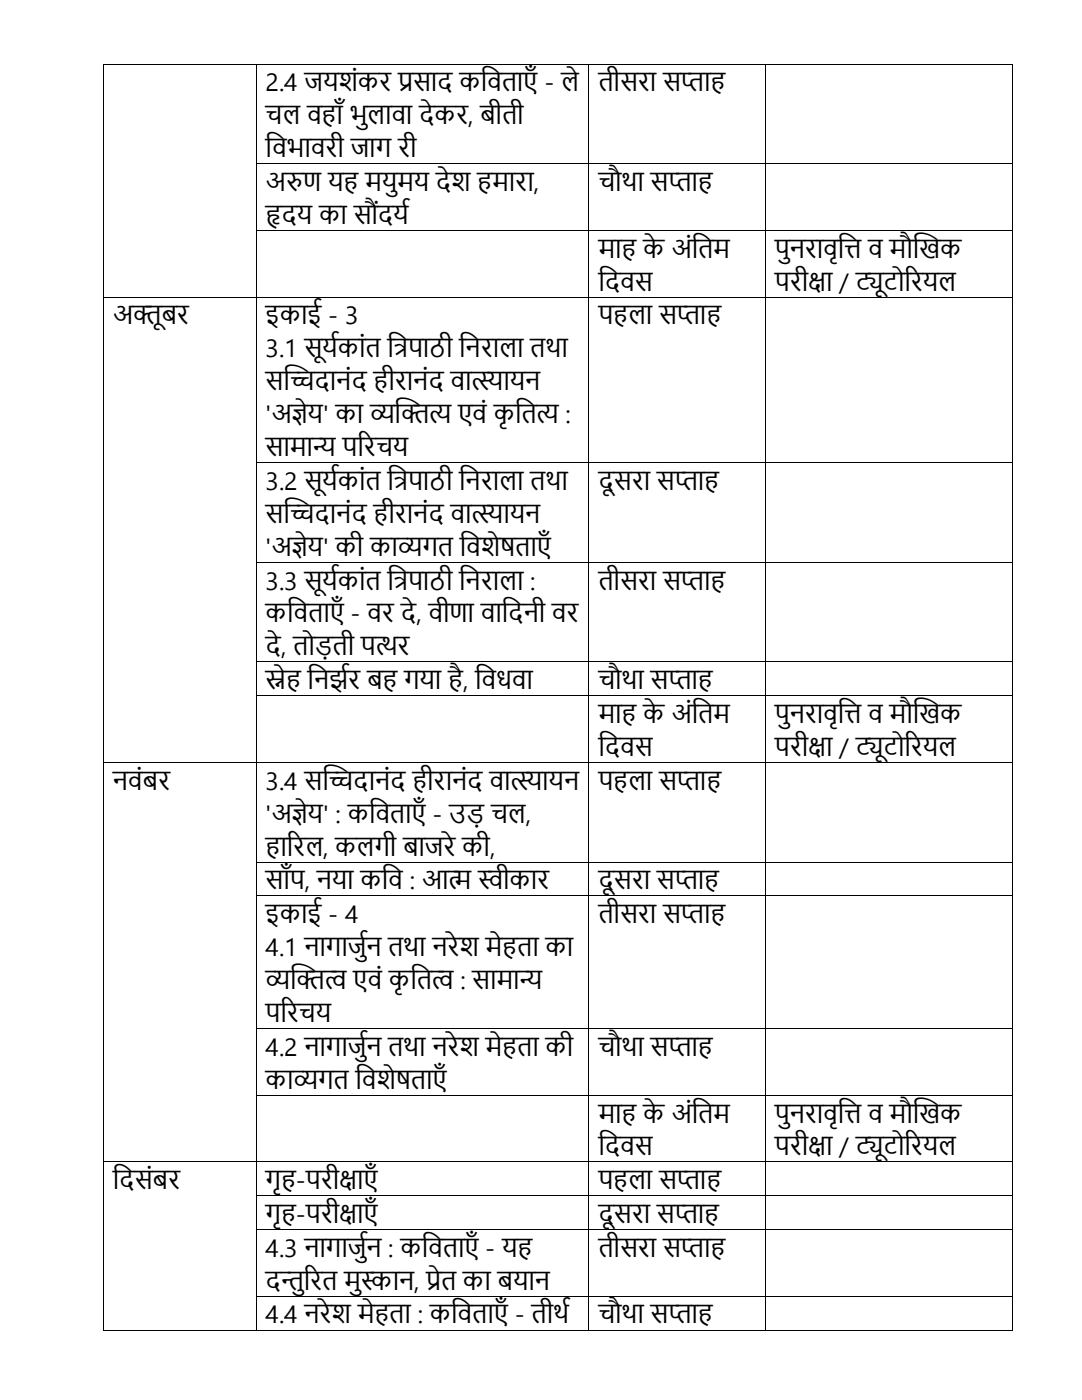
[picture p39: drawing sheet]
<svg xmlns="http://www.w3.org/2000/svg" width="216mm" height="279mm" viewBox="0 0 216 279" stroke-linecap="round" stroke-linejoin="round" font-family="sans-serif">
<defs><g id="words">
<g font-size="5">
<text x="53" y="18.2">2.4 जयिंकर प</text>
<text x="79.5" y="18.2">्</text>
<text x="79.5" y="18.2">रसाद कत</text>
<text x="97.2" y="18.2">विाएाँ- ले</text>
<text x="119.4" y="18.2">िीसरा सप</text>
<text x="135.9" y="18.2">्</text>
<text x="135.9" y="18.2">ता</text>
<text x="53" y="24.8">चल व ााँ भु</text>
<text x="73.3" y="24.8">लावा देकर, बीिी</text>
<text x="53" y="31.4">त</text>
<text x="54.3" y="31.4">वभावरी जाग री</text>
<text x="53" y="38.1">अर</text>
<text x="57.1" y="38.1">ुण य</text>
<text x="72.9" y="38.1">मयु</text>
<text x="79.2" y="38.1">मय देि</text>
<text x="98.2" y="38.1">मारा,</text>
<text x="119.4" y="38.1">चौथा सप</text>
<text x="133.4" y="38.1">्</text>
<text x="133.4" y="38.1">ता</text>
<text x="53" y="44.7">ह</text>
<text x="53" y="44.7">ृदय का सौंदयष</text>
<text x="119.4" y="51.4">मा</text>
<text x="128.3" y="51.4">केअंत</text>
<text x="139.3" y="51.4">िम</text>
<text x="154.6" y="51.4">पु</text>
<text x="157.6" y="51.4">नरावृत</text>
<text x="168.5" y="51.4">ि व मौख</text>
<text x="183.4" y="51.4">खक</text>
<text x="119.4" y="58">त</text>
<text x="120.7" y="58">दवस</text>
<text x="154.6" y="58">परीक</text>
<text x="161.3" y="58">्</text>
<text x="161.3" y="58">षा / टिोररयल</text>
<text x="170.8" y="58">्</text>
<text x="170.8" y="58">यू</text>
<text x="22.5" y="64.7">अिू</text>
<text x="32.2" y="64.7">बर</text>
<text x="53" y="64.7">इकाई - 3</text>
<text x="119.4" y="64.7">प ला सप</text>
<text x="135.1" y="64.7">्</text>
<text x="135.1" y="64.7">ता</text>
<text x="53" y="71.3">3.1 सू</text>
<text x="64.3" y="71.3">यषकांि त</text>
<text x="78.6" y="71.3">त</text>
<text x="78.6" y="71.3">्</text>
<text x="78.6" y="71.3">रपाठी त</text>
<text x="92.9" y="71.3">नराला िथा</text>
<text x="53" y="77.9">सख</text>
<text x="57.8" y="77.9">च</text>
<text x="57.8" y="77.9">्</text>
<text x="57.8" y="77.9">चदानंद</text>
<text x="77.5" y="77.9">ीरानंद वात</text>
<text x="94.1" y="77.9">्</text>
<text x="94.1" y="77.9">स</text>
<text x="94.1" y="77.9">यायन</text>
<text x="53" y="84.4">'अज</text>
<text x="58.2" y="84.4">्</text>
<text x="58.2" y="84.4">ञेय' का व ित</text>
<text x="73.8" y="84.4">्</text>
<text x="73.8" y="84.4">यख ्</text>
<text x="85.7" y="84.4">य एवं कृत्</text>
<text x="104" y="84.4">ित</text>
<text x="107.1" y="84.4">य :</text>
<text x="53" y="91">सामान</text>
<text x="62.5" y="91">्</text>
<text x="62.5" y="91">य पररचय</text>
<text x="53" y="97.8">3.2 सू</text>
<text x="64.3" y="97.8">यषकांि त</text>
<text x="78.6" y="97.8">त</text>
<text x="78.6" y="97.8">्</text>
<text x="78.6" y="97.8">रपाठी त</text>
<text x="92.9" y="97.8">नराला िथा</text>
<text x="119.4" y="97.8">दूसरा सप</text>
<text x="134.7" y="97.8">्</text>
<text x="134.7" y="97.8">ता</text>
<text x="53" y="104.3">सख</text>
<text x="57.8" y="104.3">च</text>
<text x="57.8" y="104.3">्</text>
<text x="57.8" y="104.3">चदानंद</text>
<text x="77.5" y="104.3">ीरानंद वात</text>
<text x="94.1" y="104.3">्</text>
<text x="94.1" y="104.3">स</text>
<text x="94.1" y="104.3">यायन</text>
<text x="53" y="110.9">'अज</text>
<text x="58.2" y="110.9">्</text>
<text x="58.2" y="110.9">ञेय' की काव</text>
<text x="79.4" y="110.9">्</text>
<text x="79.4" y="110.9">यगि त</text>
<text x="93" y="110.9">विेर</text>
<text x="99.8" y="110.9">्िाएाँ</text>
<text x="53" y="117.7">3.3 सू</text>
<text x="64.3" y="117.7">यषकांि त</text>
<text x="78.6" y="117.7">त</text>
<text x="78.6" y="117.7">्</text>
<text x="78.6" y="117.7">रपाठी त</text>
<text x="92.9" y="117.7">नराला :</text>
<text x="119.4" y="117.7">िीसरा सप</text>
<text x="135.9" y="117.7">्</text>
<text x="135.9" y="117.7">ता</text>
<text x="53" y="124.2">कत</text>
<text x="58.6" y="124.2">विाएाँ- वर दे, वीणा वात</text>
<text x="101.4" y="124.2">दनी वर</text>
<text x="53" y="130.8">दे, िोड</text>
<text x="62.8" y="130.8">़िी पत</text>
<text x="75" y="130.8">्</text>
<text x="75" y="130.8">थर</text>
<text x="53" y="137.5">स</text>
<text x="53" y="137.5">्</text>
<text x="53" y="137.5">ने त</text>
<text x="62.7" y="137.5">नझषर ब</text>
<text x="80.7" y="137.5">गया</text>
<text x="92.2" y="137.5">ैत</text>
<text x="92.4" y="137.5">, वधवा</text>
<text x="119.4" y="137.5">चौथा सप</text>
<text x="133.4" y="137.5">्</text>
<text x="133.4" y="137.5">ता</text>
<text x="119.4" y="144.3">मा</text>
<text x="128.3" y="144.3">केअंत</text>
<text x="139.3" y="144.3">िम</text>
<text x="154.6" y="144.3">पु</text>
<text x="157.6" y="144.3">नरावृत</text>
<text x="168.5" y="144.3">ि व मौख</text>
<text x="183.4" y="144.3">खक</text>
<text x="119.4" y="150.9">त</text>
<text x="120.7" y="150.9">दवस</text>
<text x="154.6" y="150.9">परीक</text>
<text x="161.3" y="150.9">्</text>
<text x="161.3" y="150.9">षा / टिोररयल</text>
<text x="170.8" y="150.9">्</text>
<text x="170.8" y="150.9">यू</text>
<text x="22.5" y="157.6">नवंबर</text>
<text x="53" y="157.6">3.4 सख</text>
<text x="65.6" y="157.6">च</text>
<text x="65.6" y="157.6">्</text>
<text x="65.6" y="157.6">चदानंद</text>
<text x="85.3" y="157.6">ीरानंद वात</text>
<text x="101.9" y="157.6">्</text>
<text x="101.9" y="157.6">स</text>
<text x="101.9" y="157.6">यायन</text>
<text x="119.4" y="157.6">प ला सप</text>
<text x="135.1" y="157.6">्</text>
<text x="135.1" y="157.6">ता</text>
<text x="53" y="164.2">'अज</text>
<text x="58.2" y="164.2">्</text>
<text x="58.2" y="164.2">ञेय' : कत</text>
<text x="74.9" y="164.2">विाएाँ- उड</text>
<text x="93.1" y="164.2">़ चल,</text>
<text x="56" y="170.8">ाररल, कलगी बाजरे की,</text>
<text x="53" y="177.5">सााँप, नया कत</text>
<text x="77.5" y="177.5">व : आत ्</text>
<text x="89.5" y="177.5">् वीकार</text>
<text x="89.5" y="177.5">म स</text>
<text x="119.4" y="177.5">दूसरा सप</text>
<text x="134.7" y="177.5">्</text>
<text x="134.7" y="177.5">ता</text>
<text x="53" y="184.2">इकाई - 4</text>
<text x="119.4" y="184.2">िीसरा सप</text>
<text x="135.9" y="184.2">्</text>
<text x="135.9" y="184.2">ता</text>
<text x="53" y="190.8">4.1 नागाजु</text>
<text x="73" y="190.8">षन िथा नरेि मे िा का</text>
<text x="53" y="197.4">व ित</text>
<text x="53" y="197.4">्</text>
<text x="53" y="197.4">यख ्</text>
<text x="64.8" y="197.4">व एवंकृत्</text>
<text x="83.2" y="197.4">ित</text>
<text x="86.2" y="197.4">व : सामान</text>
<text x="103.7" y="197.4">्</text>
<text x="103.7" y="197.4">य</text>
<text x="53" y="203.9">पररचय</text>
<text x="53" y="210.7">4.2 नागाजु</text>
<text x="73" y="210.7">षन िथा नरेि मे िा की</text>
<text x="119.4" y="210.7">चौथा सप</text>
<text x="133.4" y="210.7">्</text>
<text x="133.4" y="210.7">ता</text>
<text x="53" y="217.2">काव</text>
<text x="58.6" y="217.2">्</text>
<text x="58.6" y="217.2">यगि त</text>
<text x="72.2" y="217.2">विेर</text>
<text x="79" y="217.2">्िाएाँ</text>
<text x="119.4" y="224">मा</text>
<text x="128.3" y="224">केअंत</text>
<text x="139.3" y="224">िम</text>
<text x="154.6" y="224">पु</text>
<text x="157.6" y="224">नरावृत</text>
<text x="168.5" y="224">ि व मौख</text>
<text x="183.4" y="224">खक</text>
<text x="119.4" y="230.6">त</text>
<text x="120.7" y="230.6">दवस</text>
<text x="154.6" y="230.6">परीक</text>
<text x="161.3" y="230.6">्</text>
<text x="161.3" y="230.6">षा / टिोररयल</text>
<text x="170.8" y="230.6">्</text>
<text x="170.8" y="230.6">यू</text>
<text x="22.5" y="237.3">त</text>
<text x="23.8" y="237.3">दसंबर</text>
<text x="53" y="237.3">गृ -परीक</text>
<text x="67.7" y="237.3">्</text>
<text x="67.7" y="237.3">षाएाँ</text>
<text x="119.4" y="237.3">प ला सप</text>
<text x="135.1" y="237.3">्</text>
<text x="135.1" y="237.3">ता</text>
<text x="53" y="244">गृ -परीक</text>
<text x="67.7" y="244">्</text>
<text x="67.7" y="244">षाएाँ</text>
<text x="119.4" y="244">दूसरा सप</text>
<text x="134.7" y="244">्</text>
<text x="134.7" y="244">ता</text>
<text x="53" y="250.8">4.3 नागाजु</text>
<text x="73" y="250.8">षन : कत</text>
<text x="85.4" y="250.8">विाएाँ- य</text>
<text x="119.4" y="250.8">िीसरा सप</text>
<text x="135.9" y="250.8">्</text>
<text x="135.9" y="250.8">ता</text>
<text x="53" y="257.4">दनररि मु</text>
<text x="56.1" y="257.4">्</text>
<text x="56.1" y="257.4">तु</text>
<text x="72" y="257.4">स</text>
<text x="72" y="257.4">्</text>
<text x="72" y="257.4">कान, प</text>
<text x="85.1" y="257.4">्</text>
<text x="85.1" y="257.4">रेि का बयान</text>
<text x="53" y="264.1">4.4 नरेि मे िा : कत</text>
<text x="91.3" y="264.1">विाएाँ- िीथष</text>
<text x="119.4" y="264.1">चौथा सप</text>
<text x="133.4" y="264.1">्</text>
<text x="133.4" y="264.1">ता</text>
</g>
</g></defs>
<g fill="#000">
<path d="M20.6 12.7h.1v.2h-.1z" fill-rule="evenodd"/>
<path d="M20.6 12.7h.1v.2h-.1z" fill-rule="evenodd"/>
<path d="M51.1 12.7h.1v.2h-.1z" fill-rule="evenodd"/>
<path d="M117.4 12.7h.2v.2h-.2z" fill-rule="evenodd"/>
<path d="M152.7 12.7h.1v.2h-.1z" fill-rule="evenodd"/>
<path d="M201.9 12.7h.1v.2h-.1z" fill-rule="evenodd"/>
<path d="M201.9 12.7h.1v.2h-.1z" fill-rule="evenodd"/>
<path d="M20.6 32.6h.1v.2h-.1z" fill-rule="evenodd"/>
<path d="M51.1 32.6h.1v.2h-.1z" fill-rule="evenodd"/>
<path d="M117.4 32.6h.2v.2h-.2z" fill-rule="evenodd"/>
<path d="M152.7 32.6h.1v.2h-.1z" fill-rule="evenodd"/>
<path d="M201.9 32.6h.1v.2h-.1z" fill-rule="evenodd"/>
<path d="M20.6 45.9h.1v.2h-.1z" fill-rule="evenodd"/>
<path d="M20.6 59.2h.1v.2h-.1z" fill-rule="evenodd"/>
<path d="M51.1 45.9h.1v.2h-.1z" fill-rule="evenodd"/>
<path d="M51.1 59.2h.1v.2h-.1z" fill-rule="evenodd"/>
<path d="M117.4 45.9h.2v.2h-.2z" fill-rule="evenodd"/>
<path d="M117.4 59.2h.2v.2h-.2z" fill-rule="evenodd"/>
<path d="M152.7 45.9h.1v.2h-.1z" fill-rule="evenodd"/>
<path d="M152.7 59.2h.1v.2h-.1z" fill-rule="evenodd"/>
<path d="M201.9 45.9h.1v.2h-.1z" fill-rule="evenodd"/>
<path d="M201.9 59.2h.1v.2h-.1z" fill-rule="evenodd"/>
<path d="M20.6 92.3h.1v.1h-.1z" fill-rule="evenodd"/>
<path d="M51.1 92.3h.1v.1h-.1z" fill-rule="evenodd"/>
<path d="M117.4 92.3h.2v.1h-.2z" fill-rule="evenodd"/>
<path d="M152.7 92.3h.1v.1h-.1z" fill-rule="evenodd"/>
<path d="M201.9 92.3h.1v.1h-.1z" fill-rule="evenodd"/>
<path d="M20.6 112.1h.1v.2h-.1z" fill-rule="evenodd"/>
<path d="M51.1 112.1h.1v.2h-.1z" fill-rule="evenodd"/>
<path d="M117.4 112.1h.2v.2h-.2z" fill-rule="evenodd"/>
<path d="M152.7 112.1h.1v.2h-.1z" fill-rule="evenodd"/>
<path d="M201.9 112.1h.1v.2h-.1z" fill-rule="evenodd"/>
<path d="M20.6 132h.1v.2h-.1z" fill-rule="evenodd"/>
<path d="M20.6 138.8h.1v.2h-.1z" fill-rule="evenodd"/>
<path d="M51.1 132h.1v.2h-.1z" fill-rule="evenodd"/>
<path d="M51.1 138.8h.1v.2h-.1z" fill-rule="evenodd"/>
<path d="M117.4 132h.2v.2h-.2z" fill-rule="evenodd"/>
<path d="M117.4 138.8h.2v.2h-.2z" fill-rule="evenodd"/>
<path d="M152.7 132h.1v.2h-.1z" fill-rule="evenodd"/>
<path d="M152.7 138.8h.1v.2h-.1z" fill-rule="evenodd"/>
<path d="M201.9 132h.1v.2h-.1z" fill-rule="evenodd"/>
<path d="M201.9 138.8h.1v.2h-.1z" fill-rule="evenodd"/>
<path d="M20.6 152.1h.1v.2h-.1z" fill-rule="evenodd"/>
<path d="M51.1 152.1h.1v.2h-.1z" fill-rule="evenodd"/>
<path d="M117.4 152.1h.2v.2h-.2z" fill-rule="evenodd"/>
<path d="M152.7 152.1h.1v.2h-.1z" fill-rule="evenodd"/>
<path d="M201.9 152.1h.1v.2h-.1z" fill-rule="evenodd"/>
<path d="M20.6 172h.1v.2h-.1z" fill-rule="evenodd"/>
<path d="M20.6 178.7h.1v.2h-.1z" fill-rule="evenodd"/>
<path d="M51.1 172h.1v.2h-.1z" fill-rule="evenodd"/>
<path d="M51.1 178.7h.1v.2h-.1z" fill-rule="evenodd"/>
<path d="M117.4 172h.2v.2h-.2z" fill-rule="evenodd"/>
<path d="M117.4 178.7h.2v.2h-.2z" fill-rule="evenodd"/>
<path d="M152.7 172h.1v.2h-.1z" fill-rule="evenodd"/>
<path d="M152.7 178.7h.1v.2h-.1z" fill-rule="evenodd"/>
<path d="M201.9 172h.1v.2h-.1z" fill-rule="evenodd"/>
<path d="M201.9 178.7h.1v.2h-.1z" fill-rule="evenodd"/>
<path d="M20.6 205.2h.1v.2h-.1z" fill-rule="evenodd"/>
<path d="M20.6 218.5h.1v.1h-.1z" fill-rule="evenodd"/>
<path d="M51.1 205.2h.1v.2h-.1z" fill-rule="evenodd"/>
<path d="M51.1 218.5h.1v.1h-.1z" fill-rule="evenodd"/>
<path d="M117.4 205.2h.2v.2h-.2z" fill-rule="evenodd"/>
<path d="M117.4 218.5h.2v.1h-.2z" fill-rule="evenodd"/>
<path d="M152.7 205.2h.1v.2h-.1z" fill-rule="evenodd"/>
<path d="M152.7 218.5h.1v.1h-.1z" fill-rule="evenodd"/>
<path d="M201.9 205.2h.1v.2h-.1z" fill-rule="evenodd"/>
<path d="M201.9 218.5h.1v.1h-.1z" fill-rule="evenodd"/>
<path d="M20.6 231.8h.1v.2h-.1z" fill-rule="evenodd"/>
<path d="M20.6 238.5h.1v.2h-.1z" fill-rule="evenodd"/>
<path d="M51.1 231.8h.1v.2h-.1z" fill-rule="evenodd"/>
<path d="M51.1 238.5h.1v.2h-.1z" fill-rule="evenodd"/>
<path d="M117.4 231.8h.2v.2h-.2z" fill-rule="evenodd"/>
<path d="M117.4 238.5h.2v.2h-.2z" fill-rule="evenodd"/>
<path d="M152.7 231.8h.1v.2h-.1z" fill-rule="evenodd"/>
<path d="M152.7 238.5h.1v.2h-.1z" fill-rule="evenodd"/>
<path d="M201.9 231.8h.1v.2h-.1z" fill-rule="evenodd"/>
<path d="M201.9 238.5h.1v.2h-.1z" fill-rule="evenodd"/>
<path d="M20.6 245.3h.1v.2h-.1z" fill-rule="evenodd"/>
<path d="M20.6 258.6h.1v.2h-.1z" fill-rule="evenodd"/>
<path d="M51.1 245.3h.1v.2h-.1z" fill-rule="evenodd"/>
<path d="M51.1 258.6h.1v.2h-.1z" fill-rule="evenodd"/>
<path d="M117.4 245.3h.2v.2h-.2z" fill-rule="evenodd"/>
<path d="M117.4 258.6h.2v.2h-.2z" fill-rule="evenodd"/>
<path d="M152.7 245.3h.1v.2h-.1z" fill-rule="evenodd"/>
<path d="M152.7 258.6h.1v.2h-.1z" fill-rule="evenodd"/>
<path d="M201.9 245.3h.1v.2h-.1z" fill-rule="evenodd"/>
<path d="M201.9 258.6h.1v.2h-.1z" fill-rule="evenodd"/>
<path d="M20.6 265.4h.1v.2h-.1z" fill-rule="evenodd"/>
<path d="M20.6 265.4h.1v.2h-.1z" fill-rule="evenodd"/>
<path d="M51.1 265.4h.1v.2h-.1z" fill-rule="evenodd"/>
<path d="M117.4 265.4h.2v.2h-.2z" fill-rule="evenodd"/>
<path d="M152.7 265.4h.1v.2h-.1z" fill-rule="evenodd"/>
<path d="M201.9 265.4h.1v.2h-.1z" fill-rule="evenodd"/>
<path d="M201.9 265.4h.1v.2h-.1z" fill-rule="evenodd"/>
</g>
<g fill="none" stroke="#000" stroke-width=".2">
<path d="M20.7 12.9v19.7M20.7 12.8h30.4M51.1 12.9v19.7M51.2 12.8h66.2M117.5 12.9v19.7M117.6 12.8h35.1M152.8 12.9v19.7M152.8 12.8h49.1M202 12.9v19.7M20.7 32.8v13.1M51.1 32.8v13.1M51.2 32.7h66.2"/>
<path d="M117.5 32.8v13.1M117.6 32.7h35.1M152.8 32.8v13.1M152.8 32.7h49.1M202 32.8v13.1M20.7 46.1v13.1M20.7 59.4v32.9M20.7 59.3h30.4M51.1 46.1v13.1M51.1 59.4v32.9M51.2 46h66.2M51.2 59.3h66.2"/>
<path d="M117.5 46.1v13.1M117.5 59.4v32.9M117.6 46h35.1M117.6 59.3h35.1M152.8 46.1v13.1M152.8 59.4v32.9M152.8 46h49.1M152.8 59.3h49.1M202 46.1v13.1M202 59.4v32.9M20.7 92.4v19.7M51.1 92.4v19.7"/>
<path d="M51.2 92.3h66.2M117.5 92.4v19.7M117.6 92.3h35.1M152.8 92.4v19.7M152.8 92.3h49.1M202 92.4v19.7M20.7 112.3v19.7M51.1 112.3v19.7M51.2 112.2h66.2M117.5 112.3v19.7M117.6 112.2h35.1M152.8 112.3v19.7"/>
<path d="M152.8 112.2h49.1M202 112.3v19.7M20.7 132.2v6.6M20.7 139v13.1M51.1 132.2v6.6M51.1 139v13.1M51.2 132.1h66.2M51.2 138.9h66.2M117.5 132.2v6.6M117.5 139v13.1M117.6 132.1h35.1M117.6 138.9h35.1"/>
<path d="M152.8 132.2v6.6M152.8 139v13.1M152.8 132.1h49.1M152.8 138.9h49.1M202 132.2v6.6M202 139v13.1M20.7 152.3v19.7M20.7 152.2h30.4M51.1 152.3v19.7M51.2 152.2h66.2M117.5 152.3v19.7M117.6 152.2h35.1"/>
<path d="M152.8 152.3v19.7M152.8 152.2h49.1M202 152.3v19.7M20.7 172.2v6.5M20.7 178.9v26.3M51.1 172.2v6.5M51.1 178.9v26.3M51.2 172.1h66.2M51.2 178.8h66.2M117.5 172.2v6.5M117.5 178.9v26.3M117.6 172.1h35.1"/>
<path d="M117.6 178.8h35.1M152.8 172.2v6.5M152.8 178.9v26.3M152.8 172.1h49.1M152.8 178.8h49.1M202 172.2v6.5M202 178.9v26.3M20.7 205.4v13.1M20.7 218.6v13.2M51.1 205.4v13.1M51.1 218.6v13.2M51.2 205.3h66.2"/>
<path d="M51.2 218.6h66.2M117.5 205.4v13.1M117.5 218.6v13.2M117.6 205.3h35.1M117.6 218.6h35.1M152.8 205.4v13.1M152.8 218.6v13.2M152.8 205.3h49.1M152.8 218.6h49.1M202 205.4v13.1M202 218.6v13.2M20.7 232v6.5"/>
<path d="M20.7 238.7v6.6M20.7 231.9h30.4M51.1 232v6.5M51.1 238.7v6.6M51.2 231.9h66.2M51.2 238.6h66.2M117.5 232v6.5M117.5 238.7v6.6M117.6 231.9h35.1M117.6 238.6h35.1M152.8 232v6.5M152.8 238.7v6.6"/>
<path d="M152.8 231.9h49.1M152.8 238.6h49.1M202 232v6.5M202 238.7v6.6M20.7 245.5v13.1M20.7 258.8v6.6M51.1 245.5v13.1M51.1 258.8v6.6M51.2 245.4h66.2M51.2 258.7h66.2M117.5 245.5v13.1M117.5 258.8v6.6"/>
<path d="M117.6 245.4h35.1M117.6 258.7h35.1M152.8 245.5v13.1M152.8 258.8v6.6M152.8 245.4h49.1M152.8 258.7h49.1M202 245.5v13.1M202 258.8v6.6M20.7 265.5h30.4M51.2 265.5h66.2M117.6 265.5h35.1M152.8 265.5h49.1"/>
</g>
<use href="#words"/>
</svg>
